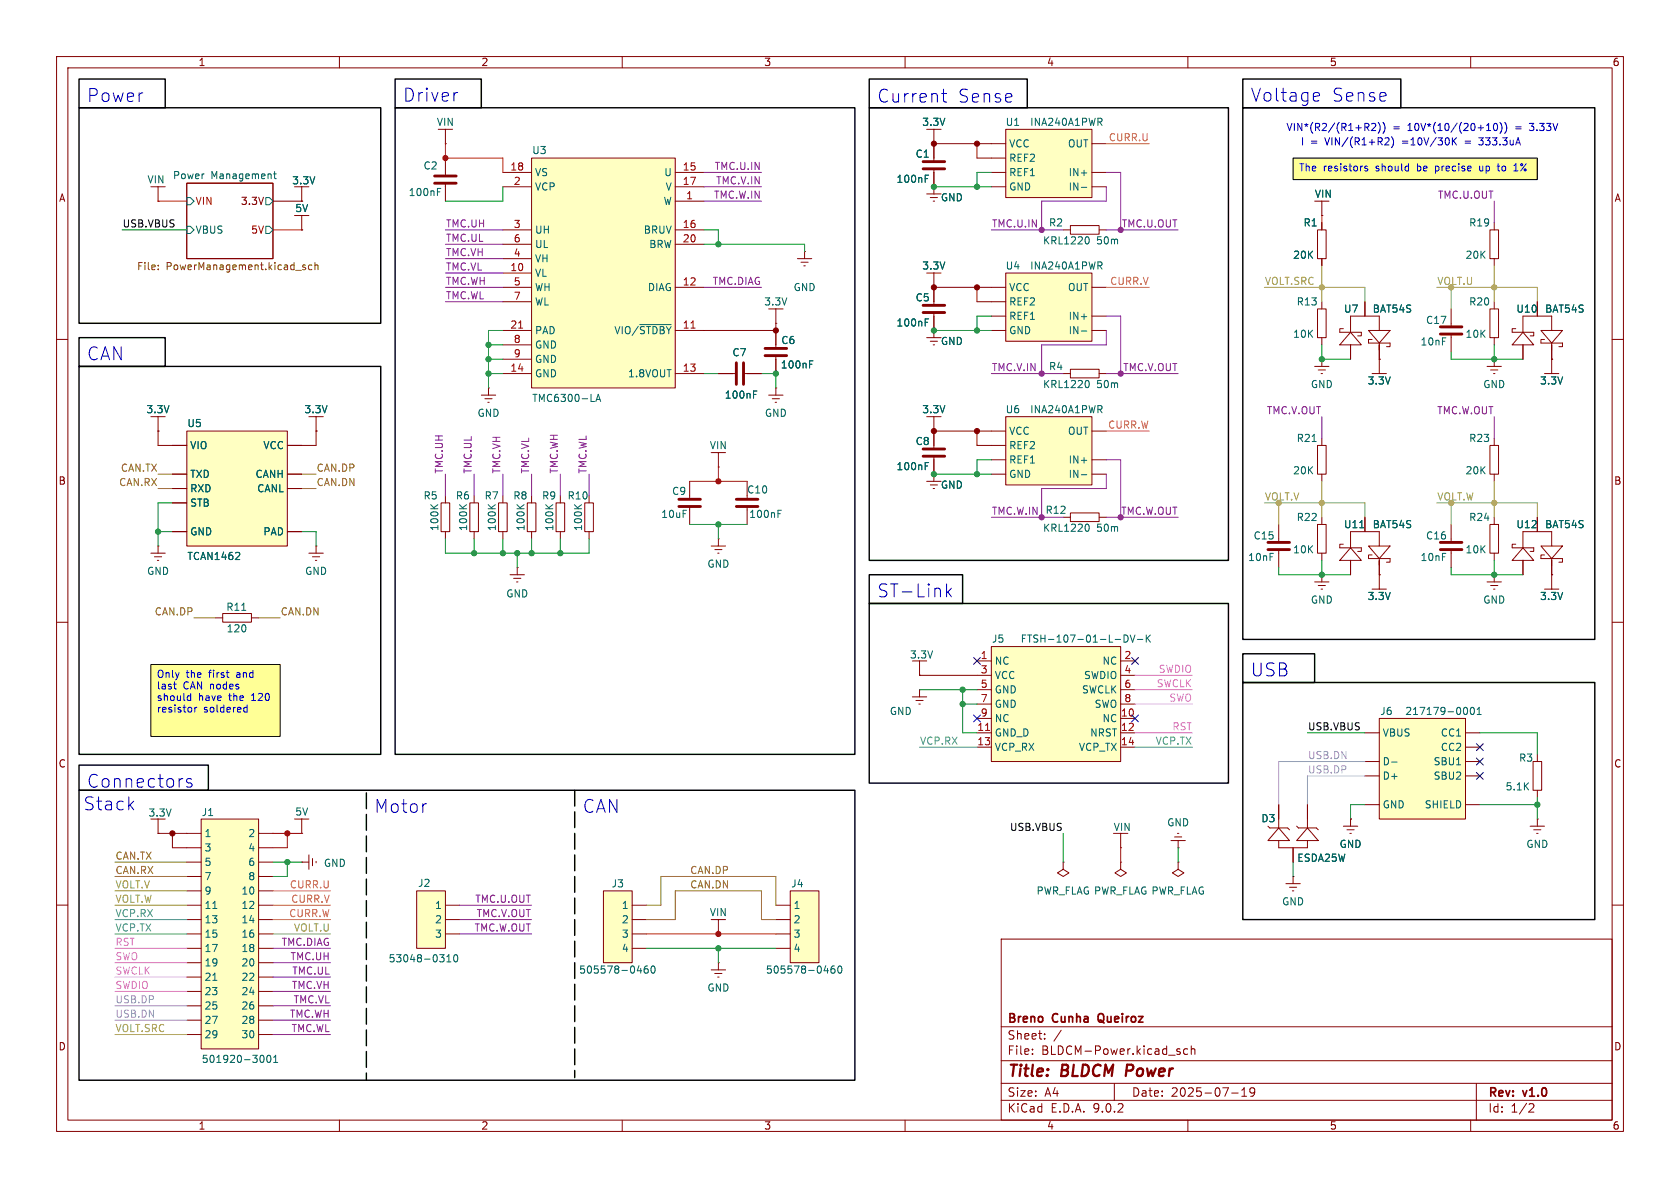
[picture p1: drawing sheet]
<svg xmlns="http://www.w3.org/2000/svg" width="297mm" height="210mm" viewBox="0 0 297 210" stroke-linecap="round" stroke-linejoin="round" font-family="sans-serif">
<defs><g id="words">
<g font-size="3.2" fill="#0000c2">
<text x="15.2" y="18.3">Power</text>
<text x="71.1" y="18.2">Driver</text>
<text x="154.9" y="18.3">Current</text>
<text x="169.2" y="18.3">Sense</text>
<text x="221" y="18.2">Voltage</text>
<text x="235.3" y="18.2">Sense</text>
<text x="15.2" y="63.9">CAN</text>
<text x="154.9" y="105.8">ST-Link</text>
<text x="221" y="119.8">USB</text>
<text x="14.6" y="143.4">Stack</text>
<text x="15.2" y="139.5">Connectors</text>
<text x="66" y="143.9">Motor</text>
<text x="102.9" y="143.9">CAN</text>
</g>
<g font-size="2.8" fill="#840000">
<text x="178" y="190.9">Title:</text>
<text x="187.7" y="190.9">BLDCM Power</text>
</g>
<g font-size="2.1" fill="#840000">
<text x="178" y="184">Sheet:</text>
<text x="178" y="181.2">Breno</text>
<text x="186.2" y="181.2">Cunha</text>
<text x="194.8" y="181.2">Queiroz</text>
<text x="178" y="186.7">File:</text>
<text x="184.1" y="186.7">BLDCM-Power.kicad_sch</text>
<text x="178" y="196.9">KiCad</text>
<text x="178" y="194.1">Size:</text>
<text x="184.7" y="194.1">A4</text>
<text x="185.7" y="196.9">E.D.A.</text>
<text x="193.3" y="196.9">9.0.2</text>
<text x="200" y="194.1">Date:</text>
<text x="207" y="194.1">2025-07-19</text>
<text x="263" y="194.3">Rev:</text>
<text x="263" y="196.9">Id:</text>
<text x="267.1" y="196.9">1/2</text>
<text x="269.4" y="194.3">v1.0</text>
</g>
<g font-size="1.8" fill="#840000">
<text x="35" y="11.9">1</text>
<text x="85" y="11.9">2</text>
<text x="135" y="11.9">3</text>
<text x="185" y="11.9">4</text>
<text x="235" y="11.9">5</text>
<text x="285" y="11.9">6</text>
<text x="10.3" y="35.9">A</text>
<text x="285.3" y="35.9">A</text>
<text x="42.5" y="36.4">3.3V</text>
<text x="10.3" y="85.9">B</text>
<text x="285.3" y="85.9">B</text>
<text x="10.3" y="135.9">C</text>
<text x="285.3" y="135.9">C</text>
<text x="10.3" y="185.9">D</text>
<text x="285.3" y="185.9">D</text>
<text x="35" y="199.9">1</text>
<text x="85" y="199.9">2</text>
<text x="135" y="199.9">3</text>
<text x="185" y="199.9">4</text>
<text x="235" y="199.9">5</text>
<text x="285" y="199.9">6</text>
</g>
<g font-size="1.8" fill="#006464">
<text x="77.1" y="22.5">VIN</text>
<text x="162.9" y="22.5">3.3V</text>
<text x="177.7" y="22.5">U1</text>
<text x="182" y="22.5">INA240A1PWR</text>
<text x="94" y="27.4">U3</text>
<text x="161.8" y="28.1">C1</text>
<text x="178.3" y="26.3">VCC</text>
<text x="178.3" y="28.8">REF2</text>
<text x="188.7" y="26.3">OUT</text>
<text x="26" y="32.6">VIN</text>
<text x="30.5" y="31.8">Power</text>
<text x="37.3" y="31.8">Management</text>
<text x="51.6" y="32.8">3.3V</text>
<text x="72.2" y="34.9">100nF</text>
<text x="74.8" y="30.2">C2</text>
<text x="94.5" y="31.3">VS</text>
<text x="94.5" y="33.9">VCP</text>
<text x="117.3" y="31.3">U</text>
<text x="117.6" y="33.9">V</text>
<text x="158.4" y="32.5">100nF</text>
<text x="166.2" y="35.8">GND</text>
<text x="178.3" y="31.3">REF1</text>
<text x="178.3" y="33.9">GND</text>
<text x="188.8" y="31.3">IN+</text>
<text x="188.8" y="33.9">IN-</text>
<text x="232.3" y="35.2">VIN</text>
<text x="34.5" y="41.5">VBUS</text>
<text x="52.1" y="37.7">5V</text>
<text x="94.5" y="41.5">UH</text>
<text x="113.7" y="41.5">BRUV</text>
<text x="117.2" y="36.4">W</text>
<text x="185.3" y="40.2">R2</text>
<text x="230.4" y="40.2">R1</text>
<text x="259.6" y="40.2">R19</text>
<text x="94.5" y="44">UL</text>
<text x="94.5" y="46.6">VH</text>
<text x="114.7" y="44">BRW</text>
<text x="162.9" y="47.9">3.3V</text>
<text x="177.7" y="47.9">U4</text>
<text x="182" y="47.9">INA240A1PWR</text>
<text x="184.3" y="43.4">KRL1220</text>
<text x="193.9" y="43.4">50m</text>
<text x="228.5" y="45.9">20K</text>
<text x="259" y="45.9">20K</text>
<text x="94.5" y="49.1">VL</text>
<text x="94.5" y="51.7">WH</text>
<text x="114.4" y="51.7">DIAG</text>
<text x="140.2" y="51.7">GND</text>
<text x="161.8" y="53.5">C5</text>
<text x="178.3" y="51.7">VCC</text>
<text x="188.7" y="51.7">OUT</text>
<text x="94.5" y="54.2">WL</text>
<text x="94.5" y="59.3">PAD</text>
<text x="108.5" y="59.3">VIO/~{STDBY}</text>
<text x="135" y="54.2">3.3V</text>
<text x="158.4" y="57.9">100nF</text>
<text x="178.3" y="54.2">REF2</text>
<text x="178.3" y="56.7">REF1</text>
<text x="178.3" y="59.3">GND</text>
<text x="188.8" y="56.7">IN+</text>
<text x="188.8" y="59.3">IN-</text>
<text x="228.5" y="59.9">10K</text>
<text x="229.1" y="54.2">R13</text>
<text x="237.5" y="55.5">U7</text>
<text x="242.6" y="55.5">BAT54S</text>
<text x="252" y="57.5">C17</text>
<text x="259" y="59.9">10K</text>
<text x="259.6" y="54.2">R20</text>
<text x="268" y="55.5">U10</text>
<text x="273.1" y="55.5">BAT54S</text>
<text x="94.5" y="61.8">GND</text>
<text x="94.5" y="64.4">GND</text>
<text x="129.4" y="63.2">C7</text>
<text x="137.9" y="65.3">100nF</text>
<text x="138" y="61">C6</text>
<text x="166.2" y="61.2">GND</text>
<text x="185.3" y="65.6">R4</text>
<text x="251" y="61.3">10nF</text>
<text x="94" y="71.3">TMC6300-LA</text>
<text x="94.5" y="66.9">GND</text>
<text x="110.9" y="66.9">1.8VOUT</text>
<text x="128" y="70.7">100nF</text>
<text x="184.3" y="68.8">KRL1220</text>
<text x="193.9" y="68.8">50m</text>
<text x="231.6" y="68.8">GND</text>
<text x="241.7" y="68.2">3.3V</text>
<text x="262.1" y="68.8">GND</text>
<text x="272.2" y="68.2">3.3V</text>
<text x="25.8" y="73.3">3.3V</text>
<text x="33" y="75.7">U5</text>
<text x="53.7" y="73.3">3.3V</text>
<text x="84.3" y="73.9">GND</text>
<text x="135.1" y="73.9">GND</text>
<text x="162.9" y="73.3">3.3V</text>
<text x="177.7" y="73.3">U6</text>
<text x="178.3" y="77.1">VCC</text>
<text x="182" y="73.3">INA240A1PWR</text>
<text x="188.7" y="77.1">OUT</text>
<text x="33.5" y="79.6">VIO</text>
<text x="46.5" y="79.6">VCC</text>
<text x="125.4" y="79.6">VIN</text>
<text x="158.4" y="83.3">100nF</text>
<text x="161.8" y="78.9">C8</text>
<text x="178.3" y="79.6">REF2</text>
<text x="178.3" y="82.1">REF1</text>
<text x="188.8" y="82.1">IN+</text>
<text x="229.1" y="78.3">R21</text>
<text x="259.6" y="78.3">R23</text>
<text x="33.5" y="84.7">TXD</text>
<text x="33.5" y="87.2">RXD</text>
<text x="33.5" y="89.8">STB</text>
<text x="45.1" y="84.7">CANH</text>
<text x="45.4" y="87.2">CANL</text>
<text x="74.8" y="88.5">R5</text>
<text x="80.5" y="88.5">R6</text>
<text x="85.6" y="88.5">R7</text>
<text x="90.7" y="88.5">R8</text>
<text x="95.7" y="88.5">R9</text>
<text x="100.2" y="88.5">R10</text>
<text x="118.7" y="87.7">C9</text>
<text x="132" y="87.4">C10</text>
<text x="166.2" y="86.6">GND</text>
<text x="178.3" y="84.7">GND</text>
<text x="188.8" y="84.7">IN-</text>
<text x="228.5" y="84">20K</text>
<text x="259" y="84">20K</text>
<text x="33.5" y="94.8">GND</text>
<text x="46.5" y="94.8">PAD</text>
<text x="77.7" y="94" transform="rotate(-90 77.7 94)">100K</text>
<text x="82.8" y="94" transform="rotate(-90 82.8 94)">100K</text>
<text x="87.9" y="94" transform="rotate(-90 87.9 94)">100K</text>
<text x="92.9" y="94" transform="rotate(-90 92.9 94)">100K</text>
<text x="98" y="94" transform="rotate(-90 98 94)">100K</text>
<text x="103.1" y="94" transform="rotate(-90 103.1 94)">100K</text>
<text x="116.8" y="91.8">10uF</text>
<text x="132.4" y="91.8">100nF</text>
<text x="184.3" y="94.2">KRL1220</text>
<text x="184.7" y="91">R12</text>
<text x="193.9" y="94.2">50m</text>
<text x="221.5" y="95.6">C15</text>
<text x="229.1" y="92.3">R22</text>
<text x="237.5" y="93.6">U11</text>
<text x="242.6" y="93.6">BAT54S</text>
<text x="252" y="95.6">C16</text>
<text x="259.6" y="92.3">R24</text>
<text x="268" y="93.6">U12</text>
<text x="273.1" y="93.6">BAT54S</text>
<text x="25.9" y="101.8">GND</text>
<text x="33" y="99.2">TCAN1462</text>
<text x="53.8" y="101.8">GND</text>
<text x="125" y="100.6">GND</text>
<text x="220.6" y="99.4">10nF</text>
<text x="228.5" y="98">10K</text>
<text x="251" y="99.4">10nF</text>
<text x="259" y="98">10K</text>
<text x="89.4" y="105.8">GND</text>
<text x="231.6" y="106.9">GND</text>
<text x="241.7" y="106.3">3.3V</text>
<text x="262.1" y="106.9">GND</text>
<text x="272.2" y="106.3">3.3V</text>
<text x="39.9" y="108.2">R11</text>
<text x="40" y="112">120</text>
<text x="175.3" y="113.8">J5</text>
<text x="180.3" y="113.8">FTSH-107-01-L-DV-K</text>
<text x="160.8" y="116.6">3.3V</text>
<text x="175.8" y="117.7">NC</text>
<text x="194.8" y="117.7">NC</text>
<text x="175.8" y="120.2">VCC</text>
<text x="175.8" y="122.8">GND</text>
<text x="175.8" y="125.3">GND</text>
<text x="191.2" y="122.8">SWCLK</text>
<text x="191.5" y="120.2">SWDIO</text>
<text x="193.4" y="125.3">SWO</text>
<text x="157.2" y="126.6">GND</text>
<text x="175.8" y="127.9">NC</text>
<text x="175.8" y="130.4">GND_D</text>
<text x="192.6" y="130.4">NRST</text>
<text x="194.8" y="127.9">NC</text>
<text x="243.9" y="126.6">J6</text>
<text x="244.3" y="130.4">VBUS</text>
<text x="248.3" y="126.6">217179-0001</text>
<text x="254.6" y="130.4">CC1</text>
<text x="175.8" y="132.9">VCP_RX</text>
<text x="190.6" y="132.9">VCP_TX</text>
<text x="244.3" y="135.5">D-</text>
<text x="253.3" y="135.5">SBU1</text>
<text x="254.6" y="132.9">CC2</text>
<text x="268.5" y="134.8">R3</text>
<text x="244.3" y="138">D+</text>
<text x="244.3" y="143.1">GND</text>
<text x="251.8" y="143.1">SHIELD</text>
<text x="253.3" y="138">SBU2</text>
<text x="266.1" y="139.9">5.1K</text>
<text x="26.2" y="144.6">3.3V</text>
<text x="35.6" y="144.5">J1</text>
<text x="36.1" y="148.2">1</text>
<text x="43.8" y="148.2">2</text>
<text x="52.1" y="144.4">5V</text>
<text x="196.8" y="147.1">VIN</text>
<text x="206.2" y="146.3">GND</text>
<text x="222.9" y="145.6">D3</text>
<text x="36.1" y="150.7">3</text>
<text x="36.1" y="153.3">5</text>
<text x="36.1" y="155.8">7</text>
<text x="43.8" y="150.7">4</text>
<text x="43.8" y="153.3">6</text>
<text x="43.8" y="155.8">8</text>
<text x="57.2" y="153.4">GND</text>
<text x="229.2" y="152.5">ESDA25W</text>
<text x="236.7" y="150.1">GND</text>
<text x="269.7" y="150.1">GND</text>
<text x="36.1" y="158.3">9</text>
<text x="36.1" y="160.9">11</text>
<text x="42.6" y="158.3">10</text>
<text x="42.6" y="160.9">12</text>
<text x="73.8" y="157">J2</text>
<text x="76.8" y="160.9">1</text>
<text x="108" y="157.1">J3</text>
<text x="109.8" y="160.9">1</text>
<text x="139.8" y="157.1">J4</text>
<text x="140.2" y="160.9">1</text>
<text x="183.1" y="158.3">PWR_FLAG PWR_FLAG PWR_FLAG</text>
<text x="226.6" y="160.2">GND</text>
<text x="36.1" y="163.4">13</text>
<text x="36.1" y="166">15</text>
<text x="42.6" y="163.4">14</text>
<text x="42.6" y="166">16</text>
<text x="76.8" y="163.4">2</text>
<text x="76.8" y="166">3</text>
<text x="109.8" y="163.4">2</text>
<text x="109.8" y="166">3</text>
<text x="125.4" y="162.2">VIN</text>
<text x="140.2" y="163.4">2</text>
<text x="140.2" y="166">3</text>
<text x="36.1" y="168.5">17</text>
<text x="36.1" y="171">19</text>
<text x="36.1" y="173.6">21</text>
<text x="42.6" y="168.5">18</text>
<text x="42.6" y="171">20</text>
<text x="42.6" y="173.6">22</text>
<text x="68.6" y="170.3">53048-0310</text>
<text x="102.3" y="172.3">505578-0460</text>
<text x="109.8" y="168.5">4</text>
<text x="135.3" y="172.3">505578-0460</text>
<text x="140.2" y="168.5">4</text>
<text x="36.1" y="176.1">23</text>
<text x="36.1" y="178.7">25</text>
<text x="42.6" y="176.1">24</text>
<text x="42.6" y="178.7">26</text>
<text x="125" y="175.5">GND</text>
<text x="36.1" y="181.2">27</text>
<text x="36.1" y="183.7">29</text>
<text x="42.6" y="181.2">28</text>
<text x="42.6" y="183.7">30</text>
<text x="35.6" y="188.1">501920-3001</text>
</g>
<g font-size="1.8" fill="#0000c2">
<text x="227.3" y="23.2">VIN*(R2/(R1+R2))</text>
<text x="246.2" y="23.2">=</text>
<text x="249" y="23.2">10V*(10/(20+10))</text>
<text x="268.2" y="23.2">=</text>
<text x="270.9" y="23.2">3.33V</text>
<text x="229.9" y="25.8">I</text>
<text x="231.6" y="25.8">=</text>
<text x="234.4" y="25.8">VIN/(R1+R2)</text>
<text x="248.1" y="25.8">=10V/30K</text>
<text x="259.4" y="25.8">=</text>
<text x="262.2" y="25.8">333.3uA</text>
<text x="229.6" y="30.6">The</text>
<text x="233.9" y="30.6">resistors</text>
<text x="243.3" y="30.6">should</text>
<text x="250.8" y="30.6">be</text>
<text x="254.2" y="30.6">precise</text>
<text x="262.2" y="30.6">up</text>
<text x="265.7" y="30.6">to</text>
<text x="268.7" y="30.6">1%</text>
<text x="27.6" y="120.2">Only</text>
<text x="27.6" y="122.2">last</text>
<text x="27.6" y="124.2">should</text>
<text x="32.4" y="122.2">CAN nodes</text>
<text x="32.9" y="120.2">the</text>
<text x="35.1" y="124.2">have</text>
<text x="37" y="120.2">first</text>
<text x="40.6" y="124.2">the</text>
<text x="42.1" y="120.2">and</text>
<text x="44.7" y="124.2">120</text>
<text x="27.6" y="126.3">resistor</text>
<text x="36" y="126.3">soldered</text>
</g>
<g font-size="1.8" fill="#ff7f1f">
<text x="195.9" y="25.1">CURR.U</text>
<text x="196.2" y="50.5">CURR.V</text>
<text x="195.8" y="75.9">CURR.W</text>
<text x="51.1" y="157.1">CURR.U</text>
<text x="51.4" y="159.7">CURR.V</text>
<text x="51" y="162.2">CURR.W</text>
</g>
<g font-size="1.8" fill="#a90000">
<text x="90.1" y="30.2">18</text>
<text x="90.7" y="32.8">2</text>
<text x="120.6" y="30.2">15</text>
<text x="120.6" y="32.8">17</text>
<text x="121.2" y="35.3">1</text>
<text x="90.7" y="40.4">3</text>
<text x="120.6" y="40.4">16</text>
<text x="90.7" y="42.9">6</text>
<text x="90.7" y="45.5">4</text>
<text x="120.6" y="42.9">20</text>
<text x="90.1" y="48">10</text>
<text x="90.7" y="50.5">5</text>
<text x="90.7" y="53.1">7</text>
<text x="120.6" y="50.5">12</text>
<text x="90.1" y="58.2">21</text>
<text x="120.6" y="58.2">11</text>
<text x="90.1" y="65.8">14</text>
<text x="90.7" y="60.7">8</text>
<text x="90.7" y="63.2">9</text>
<text x="120.6" y="65.8">13</text>
<text x="173.3" y="116.6">1</text>
<text x="173.3" y="119.1">3</text>
<text x="198.7" y="116.6">2</text>
<text x="198.7" y="119.1">4</text>
<text x="173.3" y="121.7">5</text>
<text x="173.3" y="124.2">7</text>
<text x="198.7" y="121.7">6</text>
<text x="198.7" y="124.2">8</text>
<text x="172.7" y="129.3">11</text>
<text x="172.7" y="131.8">13</text>
<text x="173.3" y="126.7">9</text>
<text x="198.1" y="126.7">10</text>
<text x="198.1" y="129.3">12</text>
<text x="198.1" y="131.8">14</text>
</g>
<g font-size="1.8" fill="#7b11a3">
<text x="126.1" y="35.2">TMC.W.IN</text>
<text x="126.3" y="30.1">TMC.U.IN</text>
<text x="126.5" y="32.7">TMC.V.IN</text>
<text x="254.1" y="35.2">TMC.U.OUT</text>
<text x="78.7" y="40.3">TMC.UH</text>
<text x="175.3" y="40.3">TMC.U.IN</text>
<text x="198.2" y="40.3">TMC.U.OUT</text>
<text x="78.7" y="45.4">TMC.VH</text>
<text x="78.7" y="42.8">TMC.UL</text>
<text x="78.7" y="47.9">TMC.VL</text>
<text x="78.7" y="53">TMC.WL</text>
<text x="78.7" y="50.5">TMC.WH</text>
<text x="125.9" y="50.5">TMC.DIAG</text>
<text x="175.3" y="65.7">TMC.V.IN</text>
<text x="198.5" y="65.7">TMC.V.OUT</text>
<text x="223.9" y="73.3">TMC.V.OUT</text>
<text x="254" y="73.3">TMC.W.OUT</text>
<text x="78.4" y="83.8" transform="rotate(-90 78.4 83.8)">TMC.UH</text>
<text x="83.5" y="83.8" transform="rotate(-90 83.5 83.8)">TMC.UL</text>
<text x="88.6" y="83.8" transform="rotate(-90 88.6 83.8)">TMC.VH</text>
<text x="93.6" y="83.8" transform="rotate(-90 93.6 83.8)">TMC.VL</text>
<text x="98.7" y="83.8" transform="rotate(-90 98.7 83.8)">TMC.WH</text>
<text x="103.8" y="83.8" transform="rotate(-90 103.8 83.8)">TMC.WL</text>
<text x="175.3" y="91.1">TMC.W.IN</text>
<text x="198.1" y="91.1">TMC.W.OUT</text>
<text x="83.9" y="159.7">TMC.U.OUT</text>
<text x="49.7" y="167.3">TMC.DIAG</text>
<text x="83.8" y="164.8">TMC.W.OUT</text>
<text x="84.2" y="162.2">TMC.V.OUT</text>
<text x="51.3" y="169.8">TMC.UH</text>
<text x="51.6" y="172.4">TMC.UL</text>
<text x="51.1" y="180">TMC.WH</text>
<text x="51.5" y="174.9">TMC.VH</text>
<text x="51.8" y="177.5">TMC.VL</text>
<text x="51.4" y="182.5">TMC.WL</text>
</g>
<g font-size="1.8" fill="#0f0f0f">
<text x="21.6" y="40.3">USB.VBUS</text>
<text x="231.1" y="129.2">USB.VBUS</text>
<text x="178.4" y="147">USB.VBUS</text>
</g>
<text font-size="1.8" fill="#f00" x="34.5" y="36.4">VIN</text>
<text font-size="1.8" fill="#c20000" x="44.3" y="41.5">5V</text>
<g font-size="1.8" fill="#725600">
<text x="24.1" y="48.1">File:</text>
<text x="29.4" y="48.1">PowerManagement.kicad_sch</text>
</g>
<g font-size="1.8" fill="#92b936">
<text x="223.5" y="50.5">VOLT.SRC</text>
<text x="254" y="50.5">VOLT.U</text>
<text x="223.5" y="88.6">VOLT.V</text>
<text x="254" y="88.6">VOLT.W</text>
<text x="20.3" y="157.1">VOLT.V</text>
<text x="20.3" y="159.7">VOLT.W</text>
<text x="51.9" y="164.8">VOLT.U</text>
<text x="20.3" y="182.5">VOLT.SRC</text>
</g>
<g font-size="1.8" fill="#8b7806">
<text x="21.3" y="83.5">CAN.TX</text>
<text x="55.9" y="83.5">CAN.DP</text>
<text x="21" y="86">CAN.RX</text>
<text x="55.9" y="86">CAN.DN</text>
<text x="27.3" y="108.9">CAN.DP</text>
<text x="49.5" y="108.9">CAN.DN</text>
<text x="20.3" y="154.6">CAN.RX</text>
<text x="20.3" y="152.1">CAN.TX</text>
<text x="121.9" y="154.6">CAN.DP</text>
<text x="121.9" y="157.1">CAN.DN</text>
</g>
<g font-size="1.8" fill="#ef69ff">
<text x="204.8" y="119">SWDIO</text>
<text x="204.4" y="121.6">SWCLK</text>
<text x="206.6" y="124.1">SWO</text>
<text x="207.2" y="129.2">RST</text>
<text x="20.3" y="167.3">RST</text>
<text x="20.3" y="172.4">SWCLK</text>
<text x="20.3" y="169.8">SWO</text>
<text x="20.3" y="174.9">SWDIO</text>
</g>
<g font-size="1.8" fill="#18bab7">
<text x="162.6" y="131.7">VCP.RX</text>
<text x="204.2" y="131.7">VCP.TX</text>
<text x="20.3" y="162.2">VCP.RX</text>
<text x="20.3" y="164.8">VCP.TX</text>
</g>
<g font-size="1.8" fill="#78a4ff">
<text x="231.1" y="136.8">USB.DP</text>
<text x="231.1" y="134.3">USB.DN</text>
<text x="20.3" y="180">USB.DN</text>
<text x="20.3" y="177.5">USB.DP</text>
</g>
</g></defs>
<g fill="none" stroke="#840000" stroke-width=".18">
<path d="M10 10h277v190h-277zM12 12h273v186h-273zM60 10v2M110 10v2M160 10v2M210 10v2M260 10v2M33 32.4h15.3v13.3h-15.3zM10 60h2M285 60h2M10 110h2M285 110h2"/>
<path d="M10 160h2M177 166h108v32h-108zM285 160h2M60 198v2M110 198v2M160 198v2M177 194.5h108M177 191.5h108M177 187.5h108M177 181.5h108M182.5 186.3v.1M182.5 185.5v.1"/>
<path d="M184.7 183.6v.1M184.7 182.8v.1M187.6 182.1l-1.3 2M197 191.5v3M208.5 185.9l.2 .2-.2 .3M208.5 185.4l.1 .1M210 185.5l-.5-.1-.3 .3v.4l.2 .2h.6M210 198v2M210.6 185.5l.2-.1 .4 .1v.9M210.6 184.9v1.5M217.7 193.2h1.2M219.5 193.8h.9"/>
<path d="M219.5 192.7l.5-.4v1.5M221.8 192.9l-.3 .3h-.3l-.2-.3 .1-.5 .4-.1 .2 .1a.99 .99 0 0 1-.3 1.4h-.3M260 198v2M261 191.5v6.5M270.5 195.1l.5 .1 .2 .3-1 1.1h1"/>
</g>
<path d="M194.3 179.3a1.07 1.07 0 0 0 0 1.3" fill="none" stroke="#840000" stroke-width=".3"/>
<g fill="#ffff96">
<path d="M228.6 27.9h43.2v3.9h-43.2z"/>
<path d="M26.7 117.5h22.8v12.7h-22.8z"/>
</g>
<g fill="none" stroke="#840000" stroke-width=".18">
<path d="M33 32.4h15.3v13.3h-15.3zM26.7 97.8h2.5M27.3 98.4h1.3M27.8 99.1h.3M27.9 96.5h.1M27.9 96.5v1.3M54.6 97.8h2.5M55.2 98.4h1.3M55.8 99.1h.2M55.9 96.5h.1M55.9 96.5v1.3M232.9 92.7h1.5v5.1h-1.5z"/>
<path d="M233.7 91.4v1.3M233.7 97.8v1.3"/>
</g>
<path d="M33 34.9h.7l.6 .7-.6 .6h-.7zM47 34.9h.6l.7 .7-.7 .6h-.6zM48.4 30.7h.4M48.5 30.3v1.1l.3 .2M33 40h.7l.6 .6-.6 .7h-.7zM47 40h.6l.7 .6-.7 .7h-.6z" fill="none" stroke="#006464" stroke-width=".18"/>
<path d="M28 47.6v.1M28 46.9v.1M53.5 47.1l.5 .3-.1 .3-.4-.1M54 46.9l-.3-.1-.2 .2M55.1 46.9l-.3-.1-.3 .3 .1 .5h.5M55.7 47l.2-.2 .3 .1v.8M55.7 46.4v1.3" fill="none" stroke="#725600" stroke-width=".18"/>
<path d="M33 76.2h17.8v20.3h-17.8z" fill="#ffffc2"/>
<path d="M33 76.2h17.8v20.3h-17.8z" fill="none" stroke="#800000" stroke-width=".18"/>
<g fill="none" stroke="#840000" stroke-width=".18">
<path d="M30.5 78.7h2.5M50.8 78.7h2.5M232.4 64.8h2.5M232.9 78.7h1.5v5.1h-1.5zM233 65.4h1.3M233.6 66h.2M233.7 63.5h.1M233.7 63.5v1.3M233.7 77.5v1.2M242.6 66h2.5M243.8 63.5h.1M243.8 63.5v2.5"/>
<path d="M263.4 78.7h1.5v5.1h-1.5zM264.2 77.5v1.2M30.5 83.8h2.5M30.5 86.4h2.5M30.5 88.9h2.5M30.5 94h2.5M50.8 83.8h2.5M50.8 86.4h2.5M50.8 94h2.5M78 88.9h1.5v5.1h-1.5zM78.7 87.6v1.3M78.7 94v1.3"/>
<path d="M226.1 92.7v3.2M226.1 97.2v3.1M233.7 83.8v1.3M237.5 96.2h-.6v.6h3.8v.7h-.7M238.8 96.8l1.9 2.3h-3.8zM238.8 99.1v2.5M241.3 91.4v2.6M241.9 96.5h3.8l-1.9 2.2zM242.6 98.1h-.7v.6h3.8v.7h-.6M243.8 96.5v-2.5h-5v2.9M243.8 98.7v5.4M256.5 92.7v3.2"/>
<path d="M256.5 97.2v3.1M263.4 92.7h1.5v5.1h-1.5zM264.2 83.8v1.3M264.2 91.4v1.3M264.2 97.8v1.3M90.2 101.6h2.5M90.8 102.2h1.3M91.3 102.9h.3M91.4 100.3h.1M91.4 100.3v1.3M232.4 102.9h2.5M233 103.5h1.3"/>
<path d="M233.6 104.1h.2M233.7 101.6h.1M233.7 101.6v1.3M242.6 104.1h2.5M243.8 101.6h.1M262.9 102.9h2.5M263.5 103.5h1.3M264 104.1h.3M264.2 101.6h.1M264.2 101.6v1.3M27.9 147.3h.1M27.9 144.8v2.5"/>
<path d="M227.3 156.2h2.6M228 156.8h1.2M228.5 157.5h.2M228.6 154.9h.1M228.6 154.9v1.3M127 165.1h.1M127 162.6v2.5"/>
</g>
<path d="M232 78h.7M42.3 97.7l.1 .2-.1 .3-.7 .7h.8M76.1 89.2l.8 .7M77.4 89.2l-.7 .6M240.4 93.3h.7" fill="none" stroke="#006464" stroke-width=".18"/>
<path d="M224.2 97.2h3.8M224.2 95.9h3.8M254.6 97.2h3.8M254.6 95.9h3.8" fill="none" stroke="#840000" stroke-width=".51"/>
<path d="M243.8 127h15.3v17.8h-15.3z" fill="#ffffc2"/>
<path d="M243.8 127h15.3v17.8h-15.3z" fill="none" stroke="#800000" stroke-width=".18"/>
<g fill="none" stroke="#840000" stroke-width=".18">
<path d="M165.1 25.4v3.2M165.1 29.8v3.2M233.7 38.1h.1M233.7 35.6v2.5M237.5 58.1h-.6v.6h3.8v.7h-.7M238.8 58.7l1.9 2.3h-3.8zM241.3 53.3v2.6M241.9 58.4h3.8l-1.9 2.2zM243.8 58.4v-2.5h-5v2.9M27.9 76.2h.1M27.9 73.7v2.5M55.9 76.2h.1"/>
<path d="M55.9 73.7v2.5M165.1 76.2v3.2M238.8 61v2.5M242.6 60h-.7v.6h3.8v.7h-.6M243.8 60.6v2.9M165.1 80.6v3.2M188 91.4h1.2M189.2 90.7h5.1v1.5h-5.1zM194.3 91.4h1.3M241.3 129.5h2.5M241.3 134.6h2.5M241.3 137.2h2.5"/>
<path d="M259.1 129.5h2.5M259.1 134.6h2.5M259.1 137.2h2.5M259.1 132.1h2.5M271 134.6h1.5v5.1h-1.5zM271.8 133.4v1.2M271.8 139.7v1.3M224.2 146.1l.3 .3h3.1l.4 .3M226.1 146.4l1.9 2.2h-3.8zM226.1 142.2v4.2M226.1 148.6v1.3h5v-1.3M228.6 149.9v2.5"/>
<path d="M229.2 146.1l.4 .3h3.1l.3 .3M231.1 146.4l1.9 2.2h-3.8zM231.1 142.2v4.2M241.3 142.2h2.5M259.1 142.2h2.5"/>
</g>
<path d="M163.6 31.6h.4M163.6 31h.6M163.6 82.4h.4M163.6 81.8h.6M192.1 92.7a.68 .68 0 0 1 .5 .6 .68 .68 0 0 1-.5 .6M246 134.7h1M259 125a.68 .68 0 0 1 .5 .7 .68 .68 0 0 1-.5 .6M260 125.2l.2-.2a.68 .68 0 0 1 .5 .7 .68 .68 0 0 1-.5 .6l-.2-.1-.1-.4zM261.1 126.3h.8M261.1 125.4l.4-.4v1.3" fill="none" stroke="#006464" stroke-width=".18"/>
<path d="M163.2 28.6h3.8M163.2 29.8h3.8M163.2 79.4h3.8M163.2 80.6h3.8" fill="none" stroke="#840000" stroke-width=".51"/>
<path d="M177.8 73.7h15.2v12h-15.2z" fill="#ffffc2"/>
<path d="M177.8 73.7h15.2v12h-15.2z" fill="none" stroke="#800000" stroke-width=".18"/>
<g fill="none" stroke="#840000" stroke-width=".18">
<path d="M27.9 35.6h.1M27.9 33v2.6M53.3 35.6h.1M53.3 33v2.6M53.3 38.1v2.5M264.2 39.4v1.2M53.3 40.6h.1M263.4 40.6h1.5v5.1h-1.5zM263.4 54.6h1.5v5.1h-1.5zM264.2 45.7v1.3M264.2 53.3v1.3M264.2 59.7v1.3"/>
<path d="M85.1 69.9h2.5M85.7 70.5h1.3M86.2 71.1h.3M86.4 68.6h.1M86.4 68.6v1.3M175.3 76.2h2.5M175.3 78.7h2.5M193 76.2h2.6M262.9 64.8h2.5M263.5 65.4h1.3M264 66h.3M264.2 63.5h.1"/>
<path d="M264.2 63.5v1.3M83.1 88.9h1.5v5.1h-1.5zM83.8 87.6v1.3M83.8 94v1.3M88.1 88.9h1.6v5.1h-1.6zM88.9 87.6v1.3M88.9 94v1.3M93.2 88.9h1.5v5.1h-1.5zM94 87.6v1.3M94 94v1.3M175.3 81.3h2.5M175.3 83.8h2.5"/>
<path d="M193 81.3h2.6M193 83.8h2.6M38.1 109.2h1.3M39.4 108.5h5v1.5h-5zM44.4 109.2h1.3"/>
</g>
<path d="M194.4 72.4l.4 .6M194.7 71.8l.1 .1-.1 .4M81.2 89.2l.8 .7M82.5 89.2l-.7 .6M86.3 89.2l.7 .7M87.6 89.2l-.8 .6M91.4 89.2l.7 .7M92.7 89.2l-.8 .6M191.2 83.9h.9M42.7 107.9h.8" fill="none" stroke="#006464" stroke-width=".18"/>
<path d="M73.7 157.5h5v10.1h-5z" fill="#ffffc2"/>
<path d="M73.7 157.5h5v10.1h-5z" fill="none" stroke="#800000" stroke-width=".18"/>
<path d="M78.7 160h2.6M78.7 162.6h2.6M78.7 165.1h2.6" fill="none" stroke="#840000" stroke-width=".18"/>
<path d="M79 170h.7M79 169.1l.4-.3v1.2M80.3 168.9l.2-.1a.68 .68 0 0 1 .4 .6 .68 .68 0 0 1-.4 .6l-.2-.1-.1-.3z" fill="none" stroke="#006464" stroke-width=".18"/>
<path d="M106.7 157.5h5.1v12.7h-5.1z" fill="#ffffc2"/>
<path d="M106.7 157.5h5.1v12.7h-5.1z" fill="none" stroke="#800000" stroke-width=".18"/>
<path d="M256.5 54.6v3.2M256.5 59.1v3.1M111.8 160h2.5M111.8 162.6h2.5M111.8 165.1h2.5M111.8 167.6h2.5M125.7 171.5h2.6M126.4 172.1h1.2M126.9 172.7h.2M127 170.2h.1M127 170.2v1.3" fill="none" stroke="#840000" stroke-width=".18"/>
<path d="M112.7 171.6h.8M113.3 171.2v.8M114.5 170.8h-.4a.86 .86 0 0 0 0 1.2l.4-.1 .1-.4-.2-.3h-.3l-.2 .3M115.2 170.9l.2-.1a.68 .68 0 0 1 .4 .6 .68 .68 0 0 1-.4 .6l-.2-.1-.1-.4z" fill="none" stroke="#006464" stroke-width=".18"/>
<path d="M254.6 59.1h3.8M254.6 57.8h3.8" fill="none" stroke="#840000" stroke-width=".51"/>
<path d="M139.7 157.5h5.1v12.7h-5.1z" fill="#ffffc2"/>
<path d="M139.7 157.5h5.1v12.7h-5.1z" fill="none" stroke="#800000" stroke-width=".18"/>
<path d="M273 66h2.6M274.3 63.5h.1M274.3 63.5v2.5M237.5 146.1h2.5M238.1 146.7h1.3M238.6 147.3h.3M238.8 144.8h.1M238.8 144.8v1.3M137.2 160h2.5M137.2 162.6h2.5M137.2 165.1h2.5M137.2 167.6h2.5" fill="none" stroke="#840000" stroke-width=".18"/>
<path d="M145.7 171.6h.8M146.3 171.2v.8M147.5 170.8h-.4a.86 .86 0 0 0 0 1.2l.5-.1v-.4l-.2-.3h-.3l-.2 .3M148.2 170.9l.2-.1a.68 .68 0 0 1 .4 .6 .68 .68 0 0 1-.4 .6l-.2-.1-.1-.4z" fill="none" stroke="#006464" stroke-width=".18"/>
<path d="M94 27.9h25.4v40.7h-25.4z" fill="#ffffc2"/>
<path d="M94 27.9h25.4v40.7h-25.4z" fill="none" stroke="#800000" stroke-width=".18"/>
<g fill="none" stroke="#840000" stroke-width=".18">
<path d="M88.9 30.5h5.1M88.9 33h5.1M119.4 30.5h5.1M119.4 33h5.1M119.4 35.6h5.1M88.9 40.6h5.1M88.9 43.2h5.1M88.9 45.7h5.1M88.9 48.3h5.1M88.9 50.8h5.1M88.9 53.3h5.1M88.9 58.4h5.1"/>
<path d="M119.4 40.6h5.1M119.4 43.2h5.1M119.4 50.8h5.1M119.4 58.4h5.1M137.2 57.2h.1M137.2 54.6v2.6M141 45.7h2.5M141.6 46.4h1.3M142.1 47h.3M142.2 44.5h.1M142.2 44.5v1.2M165.1 50.8h.1"/>
<path d="M165.1 48.3v2.5M88.9 61h5.1M88.9 63.5h5.1M88.9 66h5.1M119.4 66h5.1"/>
</g>
<path d="M91.7 58h.7M122.2 58h.7" fill="none" stroke="#a90000" stroke-width=".18"/>
<path d="M113.1 57.4h5.5M105.3 71l.5-1.3 .4 1.3M105.5 70.6h.6" fill="none" stroke="#006464" stroke-width=".18"/>
<path d="M35.6 144.8h10.1v40.6h-10.1z" fill="#ffffc2"/>
<path d="M35.6 144.8h10.1v40.6h-10.1z" fill="none" stroke="#800000" stroke-width=".18"/>
<g fill="none" stroke="#840000" stroke-width=".18">
<path d="M103.4 88.9h1.5v5.1h-1.5zM104.1 87.6v1.3M104.1 94v1.3M121.9 85.1v3.2M121.9 89.5v3.2M33 147.3h2.6M33 149.9h2.6M33 152.4h2.6M33 154.9h2.6M33 157.5h2.6M45.7 147.3h2.6M45.7 149.9h2.6"/>
<path d="M45.7 152.4h2.6M45.7 154.9h2.6M45.7 157.5h2.6M270.5 146.1h2.5M271.1 146.7h1.3M271.7 147.3h.2M271.8 144.8h.1M271.8 144.8v1.3M33 160h2.6M33 162.6h2.6M33 165.1h2.6M33 167.6h2.6"/>
<path d="M33 170.2h2.6M33 172.7h2.6M33 175.3h2.6M33 177.8h2.6M45.7 160h2.6M45.7 162.6h2.6M45.7 165.1h2.6M45.7 167.6h2.6M45.7 170.2h2.6M45.7 172.7h2.6M45.7 175.3h2.6M45.7 177.8h2.6"/>
<path d="M33 180.3h2.6M33 182.9h2.6M45.7 180.3h2.6M45.7 182.9h2.6"/>
</g>
<path d="M101.5 89.2l.8 .7M102.8 89.2l-.7 .6M37.6 160.6h.7M37.6 173.3h.7M46.3 186.5a.68 .68 0 0 1 .4 .7 .68 .68 0 0 1-.4 .6M47.3 186.7l.2-.2a.68 .68 0 0 1 .4 .7 .68 .68 0 0 1-.4 .6l-.2-.1-.1-.4zM48.4 187.8h.7M48.4 186.9l.3-.4v1.3" fill="none" stroke="#006464" stroke-width=".18"/>
<path d="M120 89.5h3.8M120 88.3h3.8" fill="none" stroke="#840000" stroke-width=".51"/>
<path d="M177.8 48.3h15.2v12h-15.2z" fill="#ffffc2"/>
<path d="M177.8 48.3h15.2v12h-15.2z" fill="none" stroke="#800000" stroke-width=".18"/>
<g fill="none" stroke="#840000" stroke-width=".18">
<path d="M175.3 50.8h2.5M175.3 53.3h2.5M175.3 55.9h2.5M175.3 58.4h2.5M193 50.8h2.6M193 55.9h2.6M193 58.4h2.6M268 58.1h-.7v.6h3.8v.7h-.6M269.2 58.7l1.9 2.3h-3.8zM271.8 53.3v2.6M272.4 58.4h3.8l-1.9 2.2zM274.3 58.4v-2.5h-5.1v2.9"/>
<path d="M188 66h1.2M189.2 65.3h5.1v1.5h-5.1zM194.3 66h1.3M269.2 61v2.5M273 60h-.6v.6h3.8v.7h-.6M274.3 60.6v2.9M98.3 88.9h1.5v5.1h-1.5zM99.1 87.6v1.3M99.1 94v1.3M268 96.2h-.7v.6h3.8v.7h-.6M269.2 96.8l1.9 2.3h-3.8zM269.2 99.1v2.5"/>
<path d="M271.8 91.4v2.6M272.4 96.5h3.8l-1.9 2.2zM273 98.1h-.6v.6h3.8v.7h-.6M274.3 96.5v-2.5h-5.1v2.9M274.3 98.7v5.4M162.6 119.4h.1M162.6 116.8v2.6M273 104.1h2.6M274.3 101.6h.1M161.3 123.2h2.5M161.9 123.8h1.3M162.4 124.5h.3"/>
<path d="M162.6 121.9h.1M162.6 121.9v1.3"/>
</g>
<path d="M191.2 58.5h.9M194.4 47l.4 .6M194.7 46.4l.1 .1-.1 .4M192.1 67.3a.68 .68 0 0 1 .5 .6 .68 .68 0 0 1-.5 .6M96.5 89.2l.7 .7M97.7 89.2l-.7 .6" fill="none" stroke="#006464" stroke-width=".18"/>
<path d="M175.3 114.3h22.8v20.3h-22.8z" fill="#ffffc2"/>
<path d="M175.3 114.3h22.8v20.3h-22.8z" fill="none" stroke="#800000" stroke-width=".18"/>
<g fill="none" stroke="#840000" stroke-width=".18">
<path d="M78.7 25.4h.1M78.7 22.9v2.5M78.7 27.9v3.2M78.7 32.4v3.2M163.8 34.3h2.6M164.5 34.9h1.2M165 35.6h.2M165.1 33h.1M165.1 33v1.3M233.7 39.4v1.2M163.8 59.7h2.6M165.1 58.4h.1"/>
<path d="M165.1 58.4v1.3M232.9 40.6h1.5v5.1h-1.5zM233.7 45.7v1.3M164.5 60.3h1.2M165 61h.2M165.1 76.2h.1M165.1 73.7v2.5M163.8 85.1h2.6M164.5 85.7h1.2M165 86.4h.2M165.1 83.8h.1M165.1 83.8v1.3"/>
<path d="M172.7 116.8h2.6M172.7 119.4h2.6M198.1 116.8h2.6M198.1 119.4h2.6M172.7 121.9h2.6M172.7 124.5h2.6M172.7 127h2.6M172.7 129.5h2.6M172.7 132.1h2.6M198.1 121.9h2.6M198.1 124.5h2.6M198.1 127h2.6"/>
<path d="M198.1 129.5h2.6M198.1 132.1h2.6M198.1 149.9h.1M198.1 147.3v2.6M207 148.6h2.5M207.6 148h1.3M208.2 147.3h.2M208.3 149.9h.1M208.3 148.6v1.3"/>
</g>
<path d="M174.2 129.1h.8" fill="none" stroke="#a90000" stroke-width=".18"/>
<path d="M77.3 33.9h.5M77.3 33.3h.6M197.1 113h1M198.7 112.2a.64 .64 0 0 1 .7 .7 .64 .64 0 0 1-.7 .6zM199.8 112.2l.4 1.3 .5-1.3M201.1 113h.9M202.6 112.2v1.3M202.8 112.8l.6 .7M203.4 112.2l-.8 .8" fill="none" stroke="#006464" stroke-width=".18"/>
<path d="M76.8 32.4h3.8M76.8 31.1h3.8" fill="none" stroke="#840000" stroke-width=".51"/>
<path d="M177.8 22.9h15.2v12h-15.2z" fill="#ffffc2"/>
<path d="M177.8 22.9h15.2v12h-15.2z" fill="none" stroke="#800000" stroke-width=".18"/>
<g fill="none" stroke="#840000" stroke-width=".18">
<path d="M48.3 35.6h5M53.3 35.6h.1M165.1 25.4h.1M165.1 33h.1M165.1 25.4h12.7M165.1 22.9v5M165.1 30.5v2.5M172.7 25.4v2.5h5.1M175.3 30.5h2.5M175.3 33h2.5M189.2 39.9h5.1v1.5h-5.1zM193 25.4h2.6"/>
<path d="M193 30.5h2.6M193 33h2.6M233.7 38.1h.1M233.7 39.4v1.2M53.3 40.6h.1M124.5 58.4h12.7M137.2 57.2v4.4M165.1 50.8h.1M165.1 58.4h.1M165.1 50.8v3.2M165.1 55.2v3.2M165.1 50.8h10.2"/>
<path d="M172.7 50.8v2.5h2.6M188 40.6h1.2M194.3 40.6h1.3M232.9 54.6h1.5v5.1h-1.5zM233.7 45.7v1.3M233.7 53.3v1.3M233.7 59.7v1.3M241.3 53.3v2.6M271.8 53.3v2.6M27.9 76.2h.1M27.9 76.2v2.5h5.1M55.9 76.2h.1"/>
<path d="M55.9 76.2v2.5h-5.1M127 66h3.2M131.4 66h3.2M135.9 69.9h2.5M136.5 70.5h1.3M137 71.1h.3M137.2 68.6h.1M137.2 62.9v3.1M137.2 68.6v1.3M165.1 76.2h.1M165.1 76.2v2.5M165.1 76.2h10.2"/>
<path d="M172.7 76.2v2.5h2.6M238.8 61v2.5M243.8 63.5h.1M243.8 61v2.5M269.2 61v2.5M274.3 63.5h.1M274.3 61v2.5M30.5 83.8h2.5M30.5 86.4h2.5M30.5 88.9h2.5M30.5 94h2.5M50.8 83.8h2.5"/>
<path d="M50.8 86.4h2.5M50.8 94h2.5M125.7 96.5h2.6M126.4 97.2h1.2M126.9 97.8h.2M127 82.6h.1M127 95.3h.1M127 80v2.6M127 95.3v1.2M132.1 85.1v3.2M132.1 89.5v3.2M165.1 83.8h.1"/>
<path d="M165.1 81.3v2.5M238.8 99.1v2.5M241.3 91.4v2.6M243.8 99.1v2.5M269.2 99.1v2.5M271.8 91.4v2.6M274.3 99.1v2.5M162.6 119.4h10.1M243.8 101.6h.1M274.3 101.6h.1M27.9 147.3h5.1M30.5 147.3v2.6h2.5"/>
<path d="M53.3 152.4h.1M53.3 147.3h.1M53.3 152.4h1.3M53.3 144.8v2.5M54.6 151.1v2.6M55.2 151.8v1.2M55.9 152.3v.2M188 152.4v1.3l1 .6-1 .6-1.1-.6 1.1-.6M188 152.4h.1M198.1 152.4v1.3l1 .6-1 .6-1-.6 1-.6M198.1 152.4h.1M208.3 152.4v1.3l1 .6-1 .6-1-.6 1-.6"/>
<path d="M208.3 152.4h.1M226.1 142.2v2.6M228.6 149.9v2.5M231.1 142.2v2.6M238.8 144.8h.1"/>
</g>
<g fill="none" stroke="#006464" stroke-width=".18">
<path d="M163.6 31.6h.4M163.6 31h.6M191.2 33.1h.9M194.4 21.6l.4 .6M194.7 21l.1 .1-.1 .4M163.6 57h.4M163.6 56.4h.6M192.1 41.9a.68 .68 0 0 1 .5 .6 .68 .68 0 0 1-.5 .6M133.2 69.7h.4M133.2 69.1h.6M143.1 64.4h.4M143.1 63.8h.6"/>
<path d="M42.3 97.7l.1 .2-.1 .3-.7 .7h.8M137.5 90.8h.5M137.5 90.2h.6M163.6 82.4h.4M163.6 81.8h.6M240.4 93.3h.7"/>
</g>
<path d="M163.2 54h3.8M163.2 55.2h3.8M130.2 64.1v3.8M131.4 64.1v3.8M135.3 62.9h3.8M135.3 61.6h3.8M130.2 89.5h3.8M130.2 88.3h3.8" fill="none" stroke="#840000" stroke-width=".51"/>
<path d="M101.6 139.7v50.8M64.8 140.2v50.8" fill="none" stroke="#000" stroke-width=".25" stroke-dasharray="2.8 1"/>
<path d="M195.6 25.4h7.6M195.6 50.8h7.6M195.6 76.2h7.6M48.3 157.5h10.1M48.3 160h10.1M48.3 162.6h10.1" fill="none" stroke="#ff7f1f" stroke-width=".18"/>
<path d="M223.5 50.8h17.8v2.5M233.7 47v6.3M264.2 47v6.3M271.8 53.3v-2.5h-15.3v3.8M233.7 85.1v6.3M241.3 91.4v-2.5h-15.2v3.8M264.2 85.1v6.3M271.8 91.4v-2.5h-15.3v3.8M20.3 157.5h12.7M20.3 160h12.7M48.3 165.1h10.1M20.3 182.9h12.7" fill="none" stroke="#92b936" stroke-width=".18"/>
<g fill="none" stroke="#009600" stroke-width=".18">
<path d="M88.9 33v2.6h-10.2M165.1 33h10.2M175.3 30.5h-2.6v2.5M21.6 40.6h11.4M88.9 58.4h-2.5v10.2M124.5 40.6h2.5v2.6M124.5 43.2h17.7v1.3M165.1 58.4h10.2M175.3 55.9h-2.6v2.5M86.4 63.5h2.5M86.4 66h2.5M86.4 61h2.5"/>
<path d="M124.5 66h2.5M134.6 66h2.6v2.6M233.7 61v2.5h5.1M256.5 62.2v1.3h12.7M264.2 61v2.5M27.9 94h2.6M30.5 88.9h-2.6v7.6M53.3 94h2.6v2.5M78.7 95.3v2.5h25.4v-2.5M83.8 95.3v2.5M88.9 95.3v2.5M91.4 97.8v2.5"/>
<path d="M94 95.3v2.5M99.1 95.3v2.5M121.9 92.7h10.2M127 92.7v2.6M165.1 83.8h10.2M175.3 81.3h-2.6v2.5M233.7 99.1v2.5M264.2 99.1v2.5M226.1 100.3v1.3h12.7M256.5 100.3v1.3h12.7M162.6 121.9h10.1M170.2 121.9v7.6h2.5"/>
<path d="M170.2 124.5h2.5M231.1 129.5h10.2M261.6 129.5h10.2v3.9M48.3 152.4h5M50.8 152.4v2.5h-2.5M188 147.3v5.1M208.3 149.9v2.5M228.6 152.4v2.5M241.3 142.2h-2.5v2.6M261.6 142.2h10.2M271.8 141v3.8M114.3 167.6h22.9"/>
<path d="M127 167.6v2.6"/>
</g>
<g fill="none" stroke="#7b11a3" stroke-width=".18">
<path d="M124.5 30.5h10.1M124.5 35.6h10.1M124.5 33h10.1M195.6 30.5h2.5v10.1M195.6 33v2.6h-11.5v5M264.2 35.6v3.8M78.7 40.6h10.2M78.7 50.8h10.2M78.7 48.3h10.2M78.7 53.3h10.2M78.7 43.2h10.2M78.7 45.7h10.2"/>
<path d="M124.5 50.8h10.1M175.3 40.6h12.7M195.6 40.6h12.7M195.6 55.9h2.5v10.1M195.6 58.4v2.6h-11.5v5M175.3 66h12.7M195.6 66h12.7M233.7 73.7v3.8M264.2 73.7v3.8M78.7 83.8v3.8M83.8 83.8v3.8M88.9 83.8v3.8"/>
<path d="M94 83.8v3.8M99.1 83.8v3.8M104.1 83.8v3.8M175.3 91.4h12.7M195.6 81.3h2.5v10.1M195.6 83.8v2.6h-11.5v5M195.6 91.4h12.7M48.3 177.8h10.1M48.3 172.7h10.1M48.3 167.6h10.1M48.3 170.2h10.1M48.3 175.3h10.1"/>
<path d="M81.3 165.1h12.7M81.3 162.6h12.7M81.3 160h12.7M48.3 182.9h10.1M48.3 180.3h10.1"/>
</g>
<path d="M200.7 119.4h10.1M200.7 124.5h10.1M200.7 129.5h10.1M200.7 121.9h10.1M20.3 170.2h12.7M20.3 175.3h12.7M20.3 172.7h12.7M20.3 167.6h12.7" fill="none" stroke="#ef69ff" stroke-width=".18"/>
<path d="M27.9 35.6h5.1M78.7 25.4v2.5h10.2v2.6M233.7 38.1v1.3M121.9 85.1h10.2M127 82.6v2.5M198.1 149.9v2.5M114.3 165.1h22.9" fill="none" stroke="#f00" stroke-width=".18"/>
<path d="M241.3 137.2h-10.2v5M241.3 134.6h-15.2v7.6M20.3 177.8h12.7M20.3 180.3h12.7" fill="none" stroke="#78a4ff" stroke-width=".18"/>
<path d="M162.6 132.1h10.1M200.7 132.1h10.1M20.3 162.6h12.7M20.3 165.1h12.7" fill="none" stroke="#18bab7" stroke-width=".18"/>
<path d="M27.9 83.8h2.6M27.9 86.4h2.6M53.3 83.8h2.6M53.3 86.4h2.6M34.3 109.2h3.8M45.7 109.2h3.8M20.3 154.9h12.7M20.3 152.4h12.7M114.3 162.6h5.1v-5.1h15.2v5.1h2.6M114.3 160h2.5v-5.1h20.4v5.1" fill="none" stroke="#8b7806" stroke-width=".18"/>
<path d="M48.3 40.6h5M48.3 147.3h5M50.8 147.3v2.6h-2.5" fill="none" stroke="#c20000" stroke-width=".18"/>
<g fill="none" stroke="#000084" stroke-width=".18">
<path d="M172.1 116.2l1.2 1.2M173.3 116.2l-1.2 1.2M200.1 116.2l1.2 1.2M201.3 116.2l-1.2 1.2M172.1 126.4l1.2 1.2M173.3 126.4l-1.2 1.2M200.1 126.4l1.2 1.2M201.3 126.4l-1.2 1.2M261 131.5l1.2 1.2M261 134l1.2 1.2M261 136.6l1.2 1.2M262.2 131.5l-1.2 1.2"/>
<path d="M262.2 134l-1.2 1.2M262.2 136.6l-1.2 1.2"/>
</g>
<path d="M228.6 27.9h43.2v3.9h-43.2zM26.7 117.5h22.8v12.7h-22.8z" fill="none" stroke="#000" stroke-width=".18"/>
<g fill="none" stroke="#0000c2" stroke-width=".18">
<path d="M80.7 16.4h.2M166.5 16.5h.8M166.8 15.8v1.9l.1 .2 .4 .2M232.5 16.4l.7 .1 .1 .4-1.1 .2M233.2 17.8l-.7 .1M241.7 29.4h-.3l-.1 .1v.2l.4 .2v.3h-.4M242.5 21.9l.5-.1 .2 .4-.8 .9h.8M243.6 21.6a1.46 1.46 0 0 1 0 2M244.5 21.6a1.46 1.46 0 0 1 0 2M245 24.4h.5l.1 .3-.8 .9h.8M246 24.2a1.46 1.46 0 0 1 0 1.9M256.8 24.4v1.2"/>
<path d="M256.9 24.9l.6 .7M257.5 24.4l-.7 .7M261.4 24.4h.8M261.4 25.5l.2 .1M261.6 29.4v.6l.2 .2M262.8 23.1h.7M263.1 22l.1-.2v1.3M264.1 21.9l.2-.1a.68 .68 0 0 1 .5 .6 .68 .68 0 0 1-.5 .7l-.2-.1-.1-.4zM264.7 29.4h.5M264.8 28.9v1.1l.4 .2M265.2 21.6a1.46 1.46 0 0 1 0 2M266 21.6a1.46 1.46 0 0 1 0 2"/>
<path d="M267.6 30.2h.8M267.6 29.3l.4-.4v1.3M40 118.9h.5M40.4 119.7h.1M167.3 103.2v2.3M167.6 104.6l.6 .9M168.2 104l-.9 .9M30.9 121.7l.3 .1M33.3 123l.4 .1M33.7 122.6v1.2M33.7 123.8h-.4M33.8 137.7l-.5-.1-.3 .4 .1 .3 .7 .2 .2 .2-.2 .4-.2 .1-.6-.1"/>
<path d="M34.4 125v.9M34.8 125l-.4 .3M43.2 125.1h.5M43.2 125.8h.5M43.7 124.6v1.3M75.2 142.1h.2"/>
</g>
<g fill="none" stroke="#000" stroke-width=".25">
<path d="M14 14h15.2v5.1h-15.2zM14 19.1h53.3v38.1h-53.3zM69.8 14h15.3v5.1h-15.3zM69.8 19.1h81.3v114.3h-81.3zM153.7 19.1h63.5v80h-63.5zM153.7 14h27.9v5.1h-27.9zM219.7 19.1h62.2v93.9h-62.2zM219.7 14h27.9v5.1h-27.9zM14 59.7h15.2v5.1h-15.2zM14 64.8h53.3v68.6h-53.3zM153.7 106.7h63.5v31.7h-63.5zM153.7 101.6h16.5v5.1h-16.5z"/>
<path d="M219.7 115.6h12.7v5.1h-12.7zM14 139.7h137.1v51.3h-137.1zM14 135.3h22.8v4.4h-22.8zM219.7 120.7h62.2v41.9h-62.2z"/>
</g>
<g fill="#009600" stroke="#009600" stroke-width=".18">
<circle cx="137.2" cy="66" r=".46"/>
<circle cx="127" cy="43.2" r=".46"/>
<circle cx="127" cy="92.7" r=".46"/>
<circle cx="50.8" cy="152.4" r=".46"/>
<circle cx="83.8" cy="97.8" r=".46"/>
<circle cx="27.9" cy="94" r=".46"/>
<circle cx="91.4" cy="97.8" r=".46"/>
<circle cx="99.1" cy="97.8" r=".46"/>
<circle cx="88.9" cy="97.8" r=".46"/>
<circle cx="94" cy="97.8" r=".46"/>
<circle cx="127" cy="167.6" r=".46"/>
<circle cx="86.4" cy="66" r=".46"/>
<circle cx="86.4" cy="63.5" r=".46"/>
<circle cx="86.4" cy="61" r=".46"/>
<circle cx="172.7" cy="83.8" r=".46"/>
<circle cx="165.1" cy="83.8" r=".46"/>
<circle cx="172.7" cy="58.4" r=".46"/>
<circle cx="165.1" cy="58.4" r=".46"/>
<circle cx="165.1" cy="33" r=".46"/>
<circle cx="172.7" cy="33" r=".46"/>
<circle cx="264.2" cy="101.6" r=".46"/>
<circle cx="233.7" cy="101.6" r=".46"/>
<circle cx="264.2" cy="63.5" r=".46"/>
<circle cx="233.7" cy="63.5" r=".46"/>
<circle cx="271.8" cy="142.2" r=".46"/>
<circle cx="170.2" cy="121.9" r=".46"/>
<circle cx="170.2" cy="124.5" r=".46"/>
</g>
<g fill="#840000" stroke="#840000" stroke-width=".18">
<circle cx="137.2" cy="58.4" r=".46"/>
<circle cx="30.5" cy="147.3" r=".46"/>
<circle cx="172.7" cy="76.2" r=".46"/>
<circle cx="165.1" cy="76.2" r=".46"/>
<circle cx="172.7" cy="25.4" r=".46"/>
<circle cx="165.1" cy="25.4" r=".46"/>
<circle cx="165.1" cy="50.8" r=".46"/>
<circle cx="172.7" cy="50.8" r=".46"/>
</g>
<g fill="#f00" stroke="#f00" stroke-width=".18">
<circle cx="127" cy="85.1" r=".46"/>
<circle cx="127" cy="165.1" r=".46"/>
<circle cx="78.7" cy="27.9" r=".46"/>
</g>
<circle cx="50.8" cy="147.3" r=".46" fill="#c20000" stroke="#c20000" stroke-width=".18"/>
<g fill="#7b11a3" stroke="#7b11a3" stroke-width=".18">
<circle cx="184.1" cy="91.4" r=".46"/>
<circle cx="198.1" cy="91.4" r=".46"/>
<circle cx="198.1" cy="66" r=".46"/>
<circle cx="184.1" cy="66" r=".46"/>
<circle cx="198.1" cy="40.6" r=".46"/>
<circle cx="184.1" cy="40.6" r=".46"/>
</g>
<g fill="#92b936" stroke="#92b936" stroke-width=".18">
<circle cx="233.7" cy="50.8" r=".46"/>
<circle cx="256.5" cy="50.8" r=".46"/>
<circle cx="264.2" cy="50.8" r=".46"/>
<circle cx="233.7" cy="88.9" r=".46"/>
<circle cx="226.1" cy="88.9" r=".46"/>
<circle cx="256.5" cy="88.9" r=".46"/>
<circle cx="264.2" cy="88.9" r=".46"/>
</g>
<use href="#words"/>
</svg>
